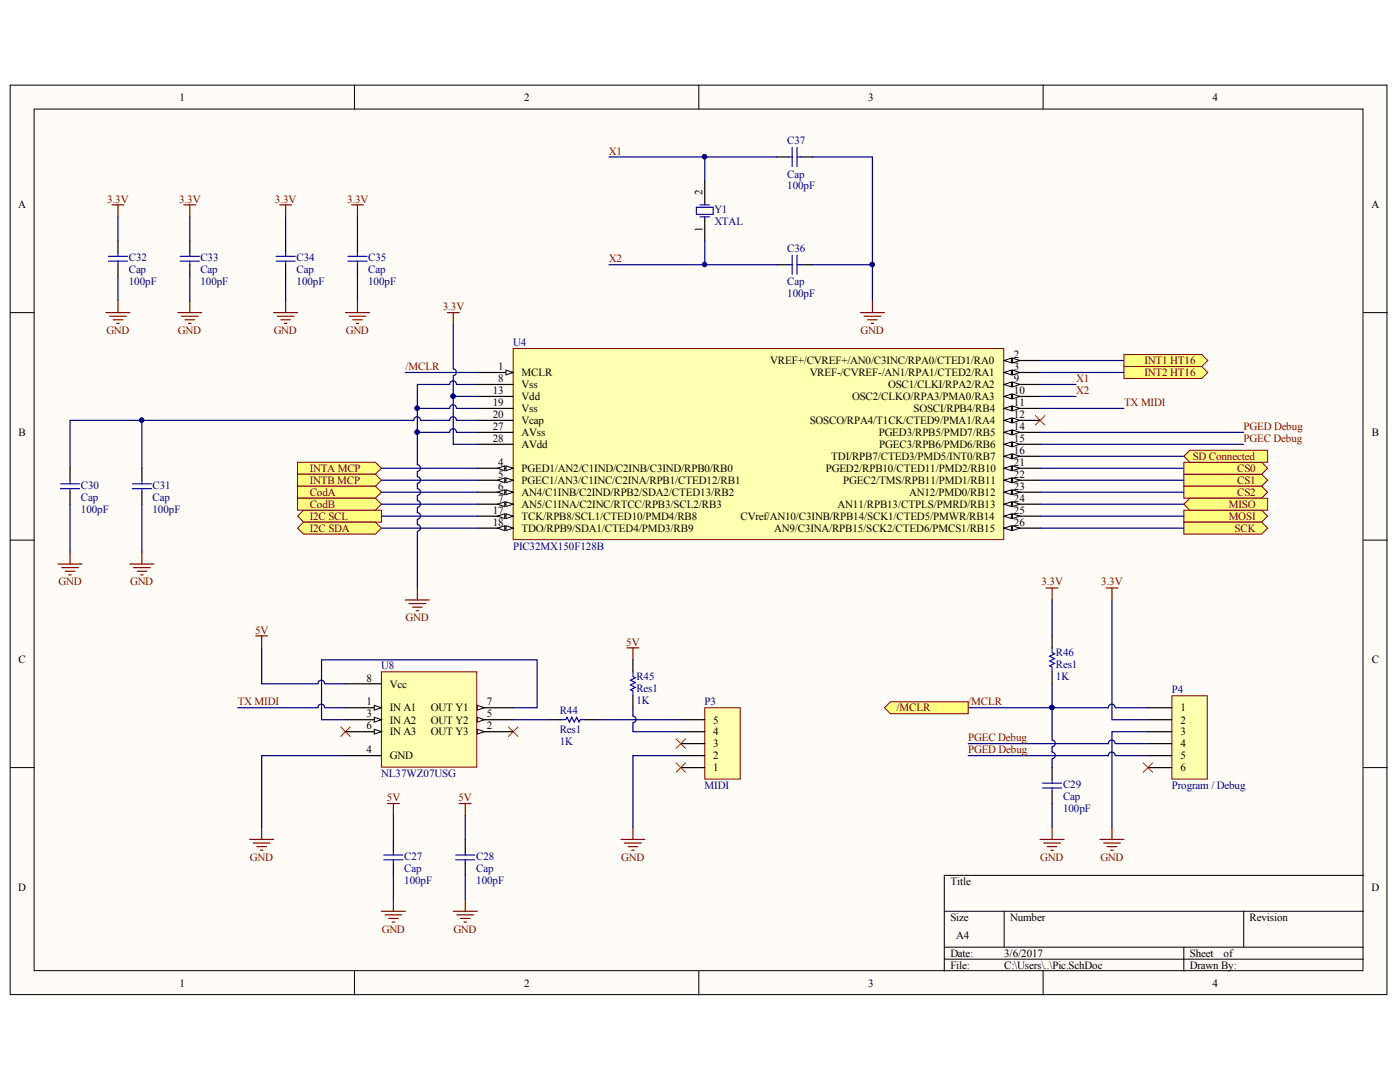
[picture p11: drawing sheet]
<svg xmlns="http://www.w3.org/2000/svg" width="279mm" height="216mm" viewBox="0 0 279 216" stroke-linecap="round" stroke-linejoin="round" font-family="sans-serif">
<defs><g id="words">
<g font-size="2.2">
<text x="35.9" y="20.1">1</text>
<text x="104.6" y="20.1">2</text>
<text x="173.3" y="20.1">3</text>
<text x="242" y="20.1">4</text>
<text x="3.6" y="41.6">A</text>
<text x="140.2" y="39" transform="rotate(-90 140.2 39)">2</text>
<text x="273.7" y="41.6">A</text>
<text x="140.2" y="46.2" transform="rotate(-90 140.2 46.2)">1</text>
<text x="202.3" y="71.4">2</text>
<text x="99.4" y="73.9">1</text>
<text x="99.4" y="76.2">8</text>
<text x="104.1" y="75.1">MCLR</text>
<text x="104.1" y="77.4">Vss</text>
<text x="153.7" y="72.7">VREF+/CVREF+/AN0/C3INC/RPA0/CTED1/RA0</text>
<text x="161.6" y="75.1">VREF-/CVREF-/AN1/RPA1/CTED2/RA1</text>
<text x="177.2" y="77.4">OSC1/CLKI/RPA2/RA2</text>
<text x="202.3" y="73.9">3</text>
<text x="202.3" y="76.2">9</text>
<text x="98.3" y="78.6">13</text>
<text x="98.3" y="81.1">19</text>
<text x="98.3" y="83.4">20</text>
<text x="104.1" y="79.8">Vdd</text>
<text x="104.1" y="82.2">Vss</text>
<text x="170" y="79.8">OSC2/CLKO/RPA3/PMA0/RA3</text>
<text x="182.3" y="82.2">SOSCI/RPB4/RB4</text>
<text x="202.3" y="78.6">10</text>
<text x="202.3" y="81.1">11</text>
<text x="202.3" y="83.4">12</text>
<text x="3.7" y="87">B</text>
<text x="98.3" y="85.8">27</text>
<text x="98.3" y="88.2">28</text>
<text x="104.1" y="84.6">Vcap</text>
<text x="104.1" y="87">AVss</text>
<text x="104.1" y="89.3">AVdd</text>
<text x="161.6" y="84.6">SOSCO/RPA4/T1CK/CTED9/PMA1/RA4</text>
<text x="175.4" y="87">PGED3/RPB5/PMD7/RB5</text>
<text x="175.5" y="89.3">PGEC3/RPB6/PMD6/RB6</text>
<text x="202.3" y="85.8">14</text>
<text x="202.3" y="88.2">15</text>
<text x="273.8" y="87">B</text>
<text x="99.4" y="93">4</text>
<text x="99.4" y="95.4">5</text>
<text x="104.1" y="94.2">PGED1/AN2/C1IND/C2INB/C3IND/RPB0/RB0</text>
<text x="164.8" y="94.2">PGED2/RPB10/CTED11/PMD2/RB10</text>
<text x="165.9" y="91.8">TDI/RPB7/CTED3/PMD5/INT0/RB7</text>
<text x="202.3" y="90.6">16</text>
<text x="202.3" y="93">21</text>
<text x="202.3" y="95.4">22</text>
<text x="99.4" y="97.7">6</text>
<text x="99.4" y="100.2">7</text>
<text x="104.1" y="96.5">PGEC1/AN3/C1INC/C2INA/RPB1/CTED12/RB1</text>
<text x="104.1" y="99">AN4/C1INB/C2IND/RPB2/SDA2/CTED13/RB2</text>
<text x="104.1" y="101.4">AN5/C1INA/C2INC/RTCC/RPB3/SCL2/RB3</text>
<text x="167.2" y="101.4">AN11/RPB13/CTPLS/PMRD/RB13</text>
<text x="168.3" y="96.5">PGEC2/TMS/RPB11/PMD1/RB11</text>
<text x="181.5" y="99">AN12/PMD0/RB12</text>
<text x="202.3" y="97.7">23</text>
<text x="202.3" y="100.2">24</text>
<text x="98.3" y="102.5">17</text>
<text x="98.3" y="104.9">18</text>
<text x="104.1" y="103.7">TCK/RPB8/SCL1/CTED10/PMD4/RB8</text>
<text x="104.1" y="106.1">TDO/RPB9/SDA1/CTED4/PMD3/RB9</text>
<text x="147.8" y="103.7">CVref/AN10/C3INB/RPB14/SCK1/CTED5/PMWR/RB14</text>
<text x="154.5" y="106.1">AN9/C3INA/RPB15/SCK2/CTED6/PMCS1/RB15</text>
<text x="202.3" y="102.5">25</text>
<text x="202.3" y="104.9">26</text>
<text x="3.7" y="132.4">C</text>
<text x="73.1" y="136">8</text>
<text x="77.8" y="137.2">Vcc</text>
<text x="273.8" y="132.4">C</text>
<text x="73.1" y="140.7">1</text>
<text x="73.1" y="143.1">3</text>
<text x="77.8" y="141.9">IN A1</text>
<text x="86" y="141.9">OUT Y1</text>
<text x="97.2" y="140.7">7</text>
<text x="97.2" y="143.1">5</text>
<text x="235.6" y="141.9">1</text>
<text x="73.1" y="145.6">6</text>
<text x="77.8" y="144.4">IN A2</text>
<text x="77.8" y="146.7">IN A3</text>
<text x="86" y="144.4">OUT Y2</text>
<text x="86" y="146.7">OUT Y3</text>
<text x="97.2" y="145.6">2</text>
<text x="142.3" y="149.1">3</text>
<text x="142.3" y="146.7">4</text>
<text x="142.3" y="144.4">5</text>
<text x="235.6" y="144.4">2</text>
<text x="235.6" y="146.7">3</text>
<text x="235.6" y="149.1">4</text>
<text x="73.1" y="150.3">4</text>
<text x="77.8" y="151.5">GND</text>
<text x="142.3" y="153.9">1</text>
<text x="142.3" y="151.5">2</text>
<text x="235.6" y="151.5">5</text>
<text x="235.6" y="153.9">6</text>
<text x="3.6" y="177.8">D</text>
<text x="189.7" y="176.6">Title</text>
<text x="273.7" y="177.8">D</text>
<text x="189.7" y="183.8">Size</text>
<text x="201.6" y="183.8">Number</text>
<text x="249.4" y="183.8">Revision</text>
<text x="189.7" y="191">Date:</text>
<text x="190.8" y="187.3">A4</text>
<text x="200.4" y="191">3/6/2017</text>
<text x="237.4" y="191">Sheet</text>
<text x="244.2" y="191">of</text>
<text x="35.9" y="196.9">1</text>
<text x="104.6" y="196.9">2</text>
<text x="173.3" y="196.9">3</text>
<text x="189.7" y="193.3">File:</text>
<text x="200.4" y="193.3">C:\Users\..\Pic.SchDoc</text>
<text x="237.4" y="193.3">Drawn By:</text>
<text x="242" y="196.9">4</text>
</g>
<g font-size="2.2" fill="#000080">
<text x="157.1" y="28.7">C37</text>
<text x="157.1" y="35.4">Cap</text>
<text x="157.1" y="37.8">100pF</text>
<text x="142.6" y="42.5">Y1</text>
<text x="142.6" y="45">XTAL</text>
<text x="25.7" y="52.2">C32</text>
<text x="40" y="52.2">C33</text>
<text x="59.2" y="52.2">C34</text>
<text x="73.5" y="52.2">C35</text>
<text x="157.1" y="50.2">C36</text>
<text x="25.7" y="56.9">100pF</text>
<text x="25.7" y="54.5">Cap</text>
<text x="40" y="56.9">100pF</text>
<text x="40" y="54.5">Cap</text>
<text x="59.2" y="56.9">100pF</text>
<text x="59.2" y="54.5">Cap</text>
<text x="73.5" y="56.9">100pF</text>
<text x="73.5" y="54.5">Cap</text>
<text x="157.1" y="59.3">100pF</text>
<text x="157.1" y="56.9">Cap</text>
<text x="102.4" y="69.1">U4</text>
<text x="16.2" y="97.5">C30</text>
<text x="16.2" y="99.9">Cap</text>
<text x="30.4" y="97.5">C31</text>
<text x="30.4" y="99.9">Cap</text>
<text x="16.2" y="102.3">100pF</text>
<text x="30.4" y="102.3">100pF</text>
<text x="102.4" y="109.7">PIC32MX150F128B</text>
<text x="210.7" y="130.9">R46</text>
<text x="76.1" y="133.6">U8</text>
<text x="127" y="135.8">R45</text>
<text x="210.7" y="135.8">1K</text>
<text x="210.7" y="133.4">Res1</text>
<text x="111.7" y="142.4">R44</text>
<text x="127" y="140.5">1K</text>
<text x="127" y="138.1">Res1</text>
<text x="140.6" y="140.7">P3</text>
<text x="233.9" y="138.4">P4</text>
<text x="111.7" y="148.6">1K</text>
<text x="111.7" y="146.2">Res1</text>
<text x="76.1" y="155.1">NL37WZ07USG</text>
<text x="140.6" y="157.5">MIDI</text>
<text x="212.2" y="157.2">C29</text>
<text x="212.2" y="159.6">Cap</text>
<text x="233.9" y="157.5">Program / Debug</text>
<text x="212.2" y="162">100pF</text>
<text x="80.7" y="171.6">C27</text>
<text x="80.7" y="174">Cap</text>
<text x="95" y="171.6">C28</text>
<text x="95" y="174">Cap</text>
<text x="80.7" y="176.3">100pF</text>
<text x="95" y="176.3">100pF</text>
</g>
<g font-size="2.2" fill="#800000">
<text x="121.5" y="30.9">X1</text>
<text x="21.4" y="40.4">3.3V</text>
<text x="35.8" y="40.4">3.3V</text>
<text x="54.9" y="40.4">3.3V</text>
<text x="69.3" y="40.4">3.3V</text>
<text x="121.5" y="52.3">X2</text>
<text x="88.4" y="61.9">3.3V</text>
<text x="21.2" y="66.7">GND</text>
<text x="35.5" y="66.7">GND</text>
<text x="54.6" y="66.7">GND</text>
<text x="69" y="66.7">GND</text>
<text x="171.7" y="66.7">GND</text>
<text x="80.9" y="73.9">/MCLR</text>
<text x="214.8" y="76.2">X1</text>
<text x="228.4" y="72.7">INT1 HT16</text>
<text x="228.4" y="75.1">INT2 HT16</text>
<text x="214.8" y="78.6">X2</text>
<text x="224.3" y="81.1">TX MIDI</text>
<text x="248.2" y="85.8">PGED Debug</text>
<text x="248.2" y="88.2">PGEC Debug</text>
<text x="61.8" y="94.2">INTA MCP</text>
<text x="238" y="91.8">SD Connected</text>
<text x="246.9" y="94.2">CS0</text>
<text x="61.8" y="96.5">INTB MCP</text>
<text x="61.8" y="99">CodA</text>
<text x="61.8" y="101.4">CodB</text>
<text x="245.2" y="101.4">MISO</text>
<text x="246.9" y="96.5">CS1</text>
<text x="246.9" y="99">CS2</text>
<text x="61.8" y="103.7">I2C SCL</text>
<text x="61.8" y="106.1">I2C SDA</text>
<text x="245.2" y="103.7">MOSI</text>
<text x="246.4" y="106.1">SCK</text>
<text x="11.7" y="116.8">GND</text>
<text x="26" y="116.8">GND</text>
<text x="207.8" y="116.8">3.3V</text>
<text x="219.8" y="116.8">3.3V</text>
<text x="80.9" y="124">GND</text>
<text x="50.9" y="126.5">5V</text>
<text x="125" y="128.8">5V</text>
<text x="47.4" y="140.7">TX MIDI</text>
<text x="178.9" y="141.9">/MCLR</text>
<text x="193.2" y="140.7">/MCLR</text>
<text x="193.2" y="147.9">PGEC Debug</text>
<text x="193.2" y="150.3">PGED Debug</text>
<text x="77.2" y="159.8">5V</text>
<text x="91.5" y="159.8">5V</text>
<text x="49.9" y="171.8">GND</text>
<text x="124" y="171.8">GND</text>
<text x="207.6" y="171.8">GND</text>
<text x="219.6" y="171.8">GND</text>
<text x="76.2" y="186.1">GND</text>
<text x="90.5" y="186.1">GND</text>
</g>
</g></defs>
<g fill="#fffcf8" stroke="#000" stroke-width=".2">
<path d="M2 17h274.8v181.5h-274.8z"/>
<path d="M6.8 21.8h265.2v171.9h-265.2z"/>
</g>
<g fill="none" stroke="#000" stroke-width=".2">
<path d="M70.7 17v4.8M139.5 17v4.8M208.2 17v4.8M2 62.4h4.8M272.1 62.4h4.8M2 107.8h4.8M272.1 107.8h4.8M2 153.2h4.8M272.1 153.2h4.8M272.1 174.7h-83.6v19.1M70.7 193.8v4.8M139.5 193.8v4.8"/>
<path d="M188.5 181.8h83.6M188.5 189h83.6M188.5 191.4h83.6M200.4 181.8v7.2M208.2 193.8v4.8M236.3 189v4.8M248.2 181.8v7.2"/>
</g>
<path d="M102.4 69.5h97.9v38.2h-97.9z" fill="#ffffb0" stroke="#800000" stroke-width=".2"/>
<path d="M95.2 74.3h7.2" fill="none" stroke="#000" stroke-width=".24"/>
<path d="M101 73.8l1.4 .5-1.4 .5z" fill="#fffcf8" stroke="#000" stroke-width=".2"/>
<path d="M95.2 76.7h7.2M95.2 79.1h7.2M95.2 81.5h7.2M95.2 83.9h7.2M95.2 86.3h7.2M95.2 88.7h7.2M95.2 93.4h7.2" fill="none" stroke="#000" stroke-width=".24"/>
<g fill="#fffcf8" stroke="#000" stroke-width=".2">
<path d="M101 93l1.4 .4-1.4 .5z"/>
<path d="M99.3 93.4l1.4-.4v.9z"/>
</g>
<path d="M95.2 95.8h7.2" fill="none" stroke="#000" stroke-width=".24"/>
<g fill="#fffcf8" stroke="#000" stroke-width=".2">
<path d="M101 95.3l1.4 .5-1.4 .5z"/>
<path d="M99.3 95.8l1.4-.5v1z"/>
</g>
<path d="M95.2 98.2h7.2" fill="none" stroke="#000" stroke-width=".24"/>
<g fill="#fffcf8" stroke="#000" stroke-width=".2">
<path d="M101 97.7l1.4 .5-1.4 .5z"/>
<path d="M99.3 98.2l1.4-.5v1z"/>
</g>
<path d="M95.2 100.6h7.2" fill="none" stroke="#000" stroke-width=".24"/>
<g fill="#fffcf8" stroke="#000" stroke-width=".2">
<path d="M101 100.1l1.4 .5-1.4 .5z"/>
<path d="M99.3 100.6l1.4-.5v1z"/>
</g>
<path d="M95.2 103h7.2" fill="none" stroke="#000" stroke-width=".24"/>
<g fill="#fffcf8" stroke="#000" stroke-width=".2">
<path d="M101 102.5l1.4 .5-1.4 .5z"/>
<path d="M99.3 103l1.4-.5v1z"/>
</g>
<path d="M95.2 105.4h7.2" fill="none" stroke="#000" stroke-width=".24"/>
<g fill="#fffcf8" stroke="#000" stroke-width=".2">
<path d="M101 104.9l1.4 .5-1.4 .5z"/>
<path d="M99.3 105.4l1.4-.5v1z"/>
</g>
<path d="M200.4 71.9h7.2" fill="none" stroke="#000" stroke-width=".24"/>
<g fill="#fffcf8" stroke="#000" stroke-width=".2">
<path d="M200.4 71.9l1.4-.4v.9z"/>
<path d="M202.1 71.5l1.4 .4-1.4 .5z"/>
</g>
<path d="M200.4 74.3h7.2" fill="none" stroke="#000" stroke-width=".24"/>
<g fill="#fffcf8" stroke="#000" stroke-width=".2">
<path d="M200.4 74.3l1.4-.5v1z"/>
<path d="M202.1 73.8l1.4 .5-1.4 .5z"/>
</g>
<path d="M200.4 76.7h7.2" fill="none" stroke="#000" stroke-width=".24"/>
<g fill="#fffcf8" stroke="#000" stroke-width=".2">
<path d="M200.4 76.7l1.4-.5v1z"/>
<path d="M202.1 76.2l1.4 .5-1.4 .5z"/>
</g>
<path d="M200.4 79.1h7.2" fill="none" stroke="#000" stroke-width=".24"/>
<g fill="#fffcf8" stroke="#000" stroke-width=".2">
<path d="M200.4 79.1l1.4-.5v1z"/>
<path d="M202.1 78.6l1.4 .5-1.4 .5z"/>
</g>
<path d="M200.4 81.5h7.2" fill="none" stroke="#000" stroke-width=".24"/>
<g fill="#fffcf8" stroke="#000" stroke-width=".2">
<path d="M200.4 81.5l1.4-.5v1z"/>
<path d="M202.1 81l1.4 .5-1.4 .5z"/>
</g>
<path d="M200.4 83.9h7.2" fill="none" stroke="#000" stroke-width=".24"/>
<g fill="#fffcf8" stroke="#000" stroke-width=".2">
<path d="M200.4 83.9l1.4-.5v1z"/>
<path d="M202.1 83.4l1.4 .5-1.4 .5z"/>
</g>
<path d="M200.4 86.3h7.2" fill="none" stroke="#000" stroke-width=".24"/>
<g fill="#fffcf8" stroke="#000" stroke-width=".2">
<path d="M200.4 86.3l1.4-.5v.9z"/>
<path d="M202.1 85.8l1.4 .5-1.4 .4z"/>
</g>
<path d="M200.4 88.7h7.2" fill="none" stroke="#000" stroke-width=".24"/>
<g fill="#fffcf8" stroke="#000" stroke-width=".2">
<path d="M200.4 88.7l1.4-.5v.9z"/>
<path d="M202.1 88.2l1.4 .5-1.4 .4z"/>
</g>
<path d="M200.4 91h7.2" fill="none" stroke="#000" stroke-width=".24"/>
<g fill="#fffcf8" stroke="#000" stroke-width=".2">
<path d="M200.4 91l1.4-.4v.9z"/>
<path d="M202.1 90.6l1.4 .4-1.4 .5z"/>
</g>
<path d="M200.4 93.4h7.2" fill="none" stroke="#000" stroke-width=".24"/>
<g fill="#fffcf8" stroke="#000" stroke-width=".2">
<path d="M200.4 93.4l1.4-.4v.9z"/>
<path d="M202.1 93l1.4 .4-1.4 .5z"/>
</g>
<path d="M200.4 95.8h7.2" fill="none" stroke="#000" stroke-width=".24"/>
<g fill="#fffcf8" stroke="#000" stroke-width=".2">
<path d="M200.4 95.8l1.4-.5v1z"/>
<path d="M202.1 95.3l1.4 .5-1.4 .5z"/>
</g>
<path d="M200.4 98.2h7.2" fill="none" stroke="#000" stroke-width=".24"/>
<g fill="#fffcf8" stroke="#000" stroke-width=".2">
<path d="M200.4 98.2l1.4-.5v1z"/>
<path d="M202.1 97.7l1.4 .5-1.4 .5z"/>
</g>
<path d="M200.4 100.6h7.2" fill="none" stroke="#000" stroke-width=".24"/>
<g fill="#fffcf8" stroke="#000" stroke-width=".2">
<path d="M200.4 100.6l1.4-.5v1z"/>
<path d="M202.1 100.1l1.4 .5-1.4 .5z"/>
</g>
<path d="M200.4 103h7.2" fill="none" stroke="#000" stroke-width=".24"/>
<g fill="#fffcf8" stroke="#000" stroke-width=".2">
<path d="M200.4 103l1.4-.5v1z"/>
<path d="M202.1 102.5l1.4 .5-1.4 .5z"/>
</g>
<path d="M200.4 105.4h7.2" fill="none" stroke="#000" stroke-width=".24"/>
<g fill="#fffcf8" stroke="#000" stroke-width=".2">
<path d="M200.4 105.4l1.4-.5v1z"/>
<path d="M202.1 104.9l1.4 .5-1.4 .5z"/>
</g>
<path d="M207.6 91h28.7M207.6 81.5h16.7M76.1 103h19.1M76.1 105.4h19.1" fill="none" stroke="#000080" stroke-width=".24"/>
<g fill="#ffff80" stroke="#800000" stroke-width=".2">
<path d="M59.4 103l1.2-1.2h15.5v2.4h-15.5z" fill-rule="evenodd"/>
<path d="M59.4 105.4l1.2-1.2h14.3l1.2 1.2-1.2 1.2h-14.3z" fill-rule="evenodd"/>
</g>
<path d="M76.1 98.2h19.1M76.1 93.4h19.1M76.1 95.8h19.1M207.6 86.3h40.6M207.6 88.7h40.6M76.1 100.6h19.1" fill="none" stroke="#000080" stroke-width=".24"/>
<g fill="#ffff80" stroke="#800000" stroke-width=".2">
<path d="M59.4 92.2h15.5l1.2 1.2-1.2 1.2h-15.5z" fill-rule="evenodd"/>
<path d="M59.4 94.6h15.5l1.2 1.2-1.2 1.2h-15.5z" fill-rule="evenodd"/>
</g>
<path d="M207.6 71.9h16.7" fill="none" stroke="#000080" stroke-width=".24"/>
<g fill="#ffff80" stroke="#800000" stroke-width=".2">
<path d="M224.3 70.7h15.5l1.2 1.2-1.2 1.2h-15.5z" fill-rule="evenodd"/>
<path d="M224.3 73.1h15.5l1.2 1.2-1.2 1.2h-15.5z" fill-rule="evenodd"/>
</g>
<path d="M233.9 138.8h7v16.7h-7z" fill="#ffffb0" stroke="#800000" stroke-width=".2"/>
<g fill="none" stroke="#000" stroke-width=".24">
<path d="M140.7 36.1v4.8M155 31.3h2.4M159.8 31.3h2.4M23.5 48v2.4M23.5 52.8v2.4M37.9 48v2.4M37.9 52.8v2.4M57 48v2.4M57 52.8v2.4M71.3 48v2.4M71.3 52.8v2.4M140.7 43.3v4.7"/>
<path d="M155 52.8h2.4M159.8 52.8h2.4M14 93.4v2.4M14 98.2v2.4M28.3 93.4v2.4M28.3 98.2v2.4M210 126.9v2.4M210 134.1v2.3M210 153.2v2.4M210 157.9v2.4M229.1 141.2h4.8M229.1 143.6h4.8"/>
<path d="M229.1 146h4.8M229.1 148.4h4.8M229.1 150.8h4.8M229.1 153.2h4.8"/>
</g>
<g fill="none" stroke="#00f" stroke-width=".24">
<path d="M157.4 31.3h.7M158.1 29.4v3.8M159.1 29.4v3.8M159.1 31.3h.7M21.6 52.1h3.9M21.6 51.2h3.9M23.5 50.4v.8M23.5 52.1v.7M36 52.1h3.8M36 51.2h3.8M37.9 50.4v.8M37.9 52.1v.7"/>
<path d="M55.1 52.1h3.8M55.1 51.2h3.8M57 50.4v.8M57 52.1v.7M69.4 52.1h3.9M69.4 51.2h3.9M71.3 50.4v.8M71.3 52.1v.7M139 41.4h3.3v1.4h-3.3zM139.7 40.9h1.9M139.7 43.3h1.9M157.4 52.8h.7"/>
<path d="M158.1 50.9v3.8M159.1 50.9v3.8M159.1 52.8h.7M12.1 97.5h3.8M12.1 96.5h3.8M14 95.8v.7M14 97.5v.7M26.4 97.5h3.8M26.4 96.5h3.8M28.3 95.8v.7M28.3 97.5v.7M210 129.3v.9l.4 .3-.9 .4 .9 .5-.9 .5 .9 .5-.9 .5 .5 .2v1"/>
<path d="M208.1 156.3h3.8M208.1 157.2h3.8M210 155.6v.7M210 157.2v.7"/>
</g>
<g fill="none" stroke="#000080" stroke-width=".24">
<path d="M121.5 31.3h19.2M155 31.3h-14.3v4.8M162.2 31.3h11.9v21.5h-11.9M23.5 43.3v4.7M23.5 55.2v4.8M37.9 43.3v4.7M37.9 55.2v4.8M57 43.3v4.7M57 55.2v4.8M71.3 43.3v4.7M71.3 55.2v4.8M121.5 52.8h19.2"/>
<path d="M140.7 48v4.8h14.3M174.1 52.8v7.2M80.9 74.3h14.3M90.5 75v4.1h4.7M90.5 64.8v8.8a.67 .67 0 0 1 .6 .7 .67 .67 0 0 1-.6 .6M90.5 79.1v9.6h4.7M91.1 76.7a.67 .67 0 0 0-.7-.7 .67 .67 0 0 0-.7 .7h-6.4v4.8M91.2 76.7h4M207.6 76.7h7.1M207.6 79.1h7.1M207.6 74.3h16.7M28.3 83.9v9.5"/>
<path d="M83.3 94.2v.9a.67 .67 0 0 1 .6 .7 .67 .67 0 0 1-.6 .6M83.3 96.5v1a.67 .67 0 0 1 .6 .7 .67 .67 0 0 1-.6 .6M83.3 98.9v1a.67 .67 0 0 1 .6 .7 .67 .67 0 0 1-.6 .6M83.9 83.9a.67 .67 0 0 0-.7-.7 .67 .67 0 0 0-.6 .7h-68.6v9.5M91.1 81.5a.67 .67 0 0 0-.7-.7 .67 .67 0 0 0-.7 .7h-6.4v4.8M91.1 83.9a.67 .67 0 0 0-.7-.7 .67 .67 0 0 0-.7 .7h-5.7M91.1 86.3a.67 .67 0 0 0-.7-.7 .67 .67 0 0 0-.7 .7h-6.4v6.4a.67 .67 0 0 1 .6 .7 .67 .67 0 0 1-.6 .7M91.2 81.5h4M91.2 83.9h4M91.2 86.3h4M14 100.6v9.6M28.3 100.6v9.6"/>
<path d="M83.3 101.3v1a.67 .67 0 0 1 .6 .6 .67 .67 0 0 1-.6 .7M83.3 103.7v1a.67 .67 0 0 1 .6 .6 .67 .67 0 0 1-.6 .7M83.3 106.1v11.2M210 119.7v7.2M221.9 119.7v23.9h7.2M210 136.4v4.8h11.2M193.2 141.2h16.8v6.5a.67 .67 0 0 1 .6 .6 .67 .67 0 0 1-.6 .7M193.2 148.4h28M193.2 150.8h28M210 149.1v1a.67 .67 0 0 1 .6 .6 .67 .67 0 0 1-.6 .7M210 151.5v1.7M222.5 148.4a.67 .67 0 0 0-.6-.7 .67 .67 0 0 0-.7 .7"/>
<path d="M222.5 150.8a.67 .67 0 0 0-.6-.7 .67 .67 0 0 0-.7 .7M222.5 141.2a.67 .67 0 0 0-.6-.7 .67 .67 0 0 0-.7 .7M222.6 148.4h6.5M222.6 150.8h6.5M222.6 141.2h6.5M229.1 146h-7.2v19.1M210 160.3v4.8"/>
</g>
<g fill="#000080" stroke="#000080" stroke-width=".2">
<circle cx="140.6" cy="31.3" r=".43"/>
<circle cx="140.6" cy="52.8" r=".43"/>
<circle cx="174.1" cy="52.8" r=".43"/>
<circle cx="209.9" cy="141.2" r=".43"/>
<circle cx="90.4" cy="79.1" r=".43"/>
<circle cx="83.2" cy="86.2" r=".43"/>
<circle cx="83.2" cy="81.4" r=".43"/>
<circle cx="28.3" cy="83.8" r=".43"/>
</g>
<g fill="none" stroke="#800000" stroke-width=".24">
<path d="M22.3 40.9h2.4M23.5 40.9v2.4M23.5 60v2.4M36.7 40.9h2.4M37.9 40.9v2.4M37.9 60v2.4M55.8 40.9h2.4M57 40.9v2.4M57 60v2.4M70.1 40.9h2.4M71.3 40.9v2.4M71.3 60v2.4"/>
<path d="M174.1 60v2.4M21.1 62.4h4.8M21.9 63.1h3.3M22.6 63.8h1.9M23.3 64.5h.5M35.5 62.4h4.8M36.2 63.1h3.4M36.9 63.8h1.9M37.6 64.5h.5M54.6 62.4h4.8M55.3 63.1h3.4M56 63.8h2"/>
<path d="M56.8 64.5h.4M69 62.4h4.7M69.7 63.1h3.3M70.4 63.8h1.9M71.1 64.5h.5M89.3 62.4h2.4M90.5 62.4v2.4M171.7 62.4h4.8M172.4 63.1h3.4M173.2 63.8h1.9M173.9 64.5h.5M11.6 112.6h4.8"/>
<path d="M12.3 113.3h3.4M13 114h1.9M13.7 114.7h.5M14 110.2v2.4M25.9 112.6h4.8M26.6 113.3h3.4M27.4 114h1.9M28.1 114.7h.5M28.3 110.2v2.4M80.9 119.7h4.8M83.3 117.3v2.4M208.8 117.3h2.4"/>
<path d="M210 117.3v2.4M220.7 117.3h2.4M221.9 117.3v2.4M81.6 120.4h3.4M82.3 121.2h1.9M83.1 121.9h.4M207.6 167.5h4.8M208.3 168.2h3.3M209 168.9h1.9M209.7 169.6h.5M210 165.1v2.4M219.5 167.5h4.8"/>
<path d="M220.2 168.2h3.4M221 168.9h1.9M221.7 169.6h.5M221.9 165.1v2.4"/>
</g>
<path d="M228.1 152.2l1.9 1.9M230 152.2l-1.9 1.9" fill="none" stroke="#f00" stroke-width=".2"/>
<g fill="#ffff80" stroke="#800000" stroke-width=".2">
<path d="M236.3 94.6h15.5l1.2 1.2-1.2 1.2h-15.5z" fill-rule="evenodd"/>
<path d="M236.3 101.8h15.5l1.2 1.2-1.2 1.2h-15.5z" fill-rule="evenodd"/>
<path d="M236.3 104.2h15.5l1.2 1.2-1.2 1.2h-15.5z" fill-rule="evenodd"/>
</g>
<path d="M207.6 93.4h28.7" fill="none" stroke="#000080" stroke-width=".24"/>
<path d="M236.3 92.2h15.5l1.2 1.2-1.2 1.2h-15.5z" fill-rule="evenodd" fill="#ffff80" stroke="#800000" stroke-width=".2"/>
<path d="M206.6 82.9l1.9 1.9M208.5 82.9l-1.9 1.9" fill="none" stroke="#f00" stroke-width=".2"/>
<path d="M207.6 95.8h28.7M207.6 100.6h28.7M207.6 103h28.7M207.6 105.4h28.7" fill="none" stroke="#000080" stroke-width=".24"/>
<path d="M140.7 141.2h7v14.3h-7z" fill="#ffffb0" stroke="#800000" stroke-width=".2"/>
<path d="M126.3 131.7v2.4M126.3 138.8v2.4M109.6 143.6h2.4M116.8 143.6h2.3M135.9 153.2h4.8M135.9 150.8h4.8M135.9 148.4h4.8M135.9 146h4.8M135.9 143.6h4.8" fill="none" stroke="#000" stroke-width=".24"/>
<path d="M125.1 129.3h2.4M126.3 129.3v2.4M123.9 167.5h4.8M124.6 168.2h3.4M125.4 168.9h1.9M126.1 169.6h.5M126.3 165.1v2.4" fill="none" stroke="#800000" stroke-width=".24"/>
<path d="M126.3 134.1v.9l.5 .2-1 .5 1 .5-1 .5 1 .5-1 .4 .5 .3v.9M112 143.6h.9l.3-.5 .4 1 .5-1 .5 1 .5-1 .5 1 .2-.5h1" fill="none" stroke="#00f" stroke-width=".24"/>
<path d="M119.1 143.6h16.8M126.3 144.3v1.7h9.6M126.3 141.2v1.7a.67 .67 0 0 1 .6 .7 .67 .67 0 0 1-.6 .6M135.9 150.8h-9.6v14.3" fill="none" stroke="#000080" stroke-width=".24"/>
<path d="M134.9 147.4l1.9 1.9M134.9 152.2l1.9 1.9M136.8 147.4l-1.9 1.9M136.8 152.2l-1.9 1.9" fill="none" stroke="#f00" stroke-width=".2"/>
<path d="M236.3 97h15.5l1.2 1.2-1.2 1.2h-15.5z" fill-rule="evenodd" fill="#ffff80" stroke="#800000" stroke-width=".2"/>
<path d="M207.6 98.2h28.7M52.2 129.3v7.1h11.3a.67 .67 0 0 1 .6-.7 .67 .67 0 0 1 .7 .7M64.9 136.4h4.1M64.8 141.2a.67 .67 0 0 0-.7-.7 .67 .67 0 0 0-.6 .7h-16.1M64.9 141.2h4.1M69 150.8h-16.8v14.3M102.4 141.2h4.8v-9.5h-43v11.9h4.8M102.4 143.6h7.2M78.5 162.7v4.8M78.5 174.7v4.7M92.9 162.7v4.8M92.9 174.7v4.7" fill="none" stroke="#000080" stroke-width=".24"/>
<path d="M68 145l1.9 2M69.9 145l-1.9 2M101.5 145l1.9 2M103.4 145l-1.9 2" fill="none" stroke="#f00" stroke-width=".2"/>
<g fill="none" stroke="#800000" stroke-width=".24">
<path d="M51 126.9h2.4M52.2 126.9v2.4M49.8 167.5h4.8M50.5 168.2h3.4M51.3 168.9h1.9M52 169.6h.5M52.2 165.1v2.4M77.3 160.3h2.4M78.5 160.3v2.4M78.5 179.4v2.4M91.7 160.3h2.3M92.9 160.3v2.4"/>
<path d="M92.9 179.4v2.4M76.1 181.8h4.8M76.8 182.6h3.4M77.6 183.3h1.9M78.3 184h.5M90.5 181.8h4.7M91.2 182.6h3.3M91.9 183.3h1.9M92.6 184h.5"/>
</g>
<path d="M78.5 167.5v2.4M78.5 172.3v2.4M92.9 167.5v2.4M92.9 172.3v2.4" fill="none" stroke="#000" stroke-width=".24"/>
<path d="M76.6 171.6h3.8M76.6 170.6h3.8M78.5 169.9v.7M78.5 171.6v.7M90.9 171.6h3.9M90.9 170.6h3.9M92.9 169.9v.7M92.9 171.6v.7" fill="none" stroke="#00f" stroke-width=".24"/>
<g fill="#ffff80" stroke="#800000" stroke-width=".2">
<path d="M59.4 97h15.5l1.2 1.2-1.2 1.2h-15.5z" fill-rule="evenodd"/>
<path d="M59.4 99.4h15.5l1.2 1.2-1.2 1.2h-15.5z" fill-rule="evenodd"/>
<path d="M236.3 100.6l1.2-1.2h15.5v2.4h-15.5z" fill-rule="evenodd"/>
<path d="M236.3 91l1.2-1.1h15.5v2.3h-15.5z" fill-rule="evenodd"/>
<path d="M176.5 141.2l1.2-1.2h15.5v2.4h-15.5z" fill-rule="evenodd"/>
</g>
<path d="M76.1 134.1h19v19h-19z" fill="#ffffb0" stroke="#800000" stroke-width=".2"/>
<path d="M69 136.4h7.1M69 150.8h7.1M69 141.2h7.1" fill="none" stroke="#000" stroke-width=".24"/>
<path d="M74.7 140.7l1.4 .5-1.4 .5z" fill="#fffcf8" stroke="#000" stroke-width=".2"/>
<path d="M69 143.6h7.1" fill="none" stroke="#000" stroke-width=".24"/>
<path d="M74.7 143.1l1.4 .5-1.4 .5z" fill="#fffcf8" stroke="#000" stroke-width=".2"/>
<path d="M69 146h7.1" fill="none" stroke="#000" stroke-width=".24"/>
<path d="M74.7 145.5l1.4 .5-1.4 .5z" fill="#fffcf8" stroke="#000" stroke-width=".2"/>
<path d="M95.2 141.2h7.2" fill="none" stroke="#000" stroke-width=".24"/>
<path d="M95.2 140.7l1.5 .5-1.5 .5z" fill="#fffcf8" stroke="#000" stroke-width=".2"/>
<path d="M95.2 143.6h7.2" fill="none" stroke="#000" stroke-width=".24"/>
<path d="M95.2 143.1l1.5 .5-1.5 .5z" fill="#fffcf8" stroke="#000" stroke-width=".2"/>
<path d="M95.2 146h7.2" fill="none" stroke="#000" stroke-width=".24"/>
<path d="M95.2 145.5l1.5 .5-1.5 .5z" fill="#fffcf8" stroke="#000" stroke-width=".2"/>
<use href="#words"/>
</svg>
